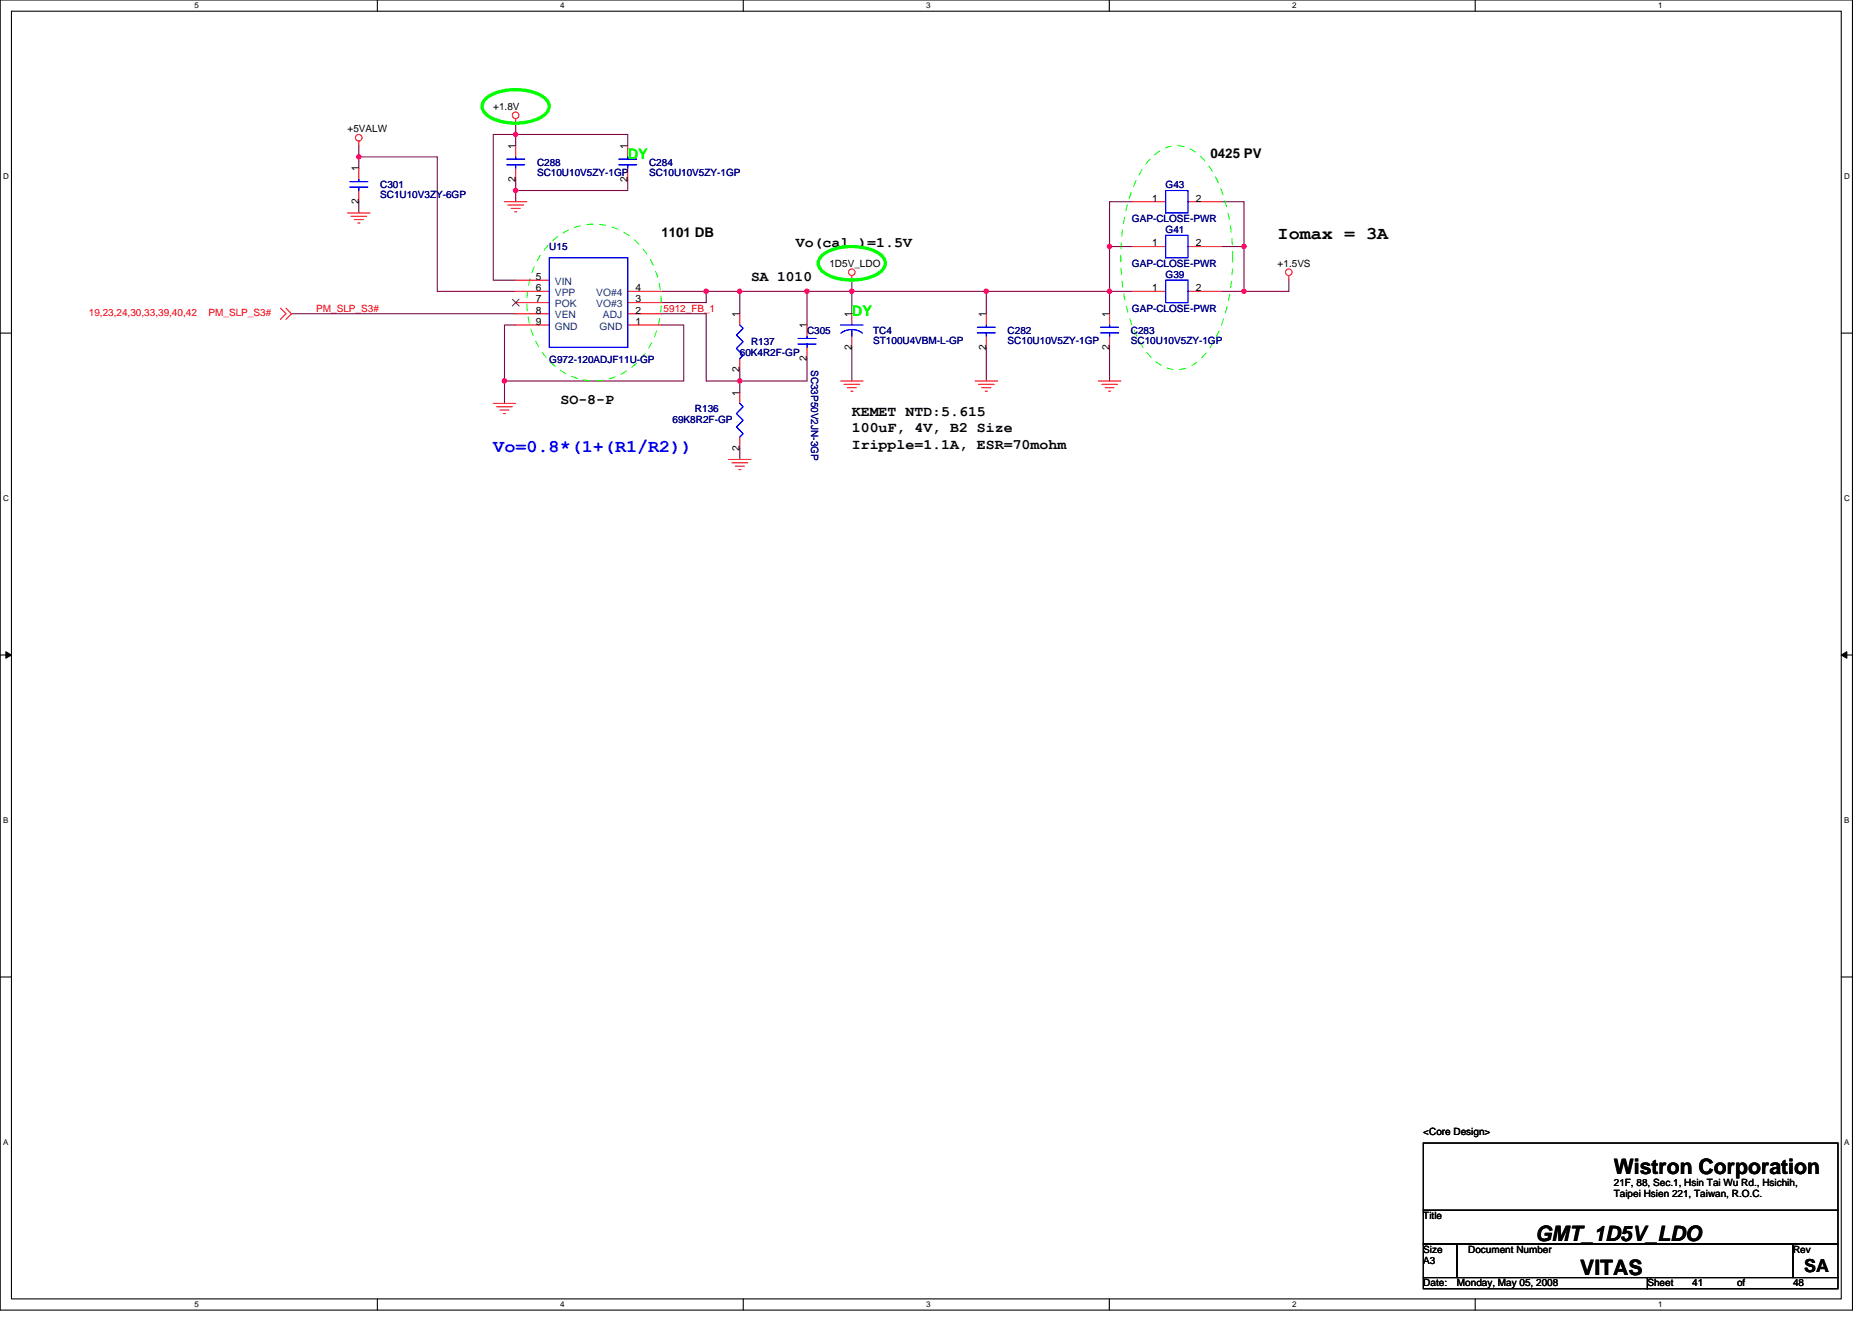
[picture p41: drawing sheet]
<svg xmlns="http://www.w3.org/2000/svg" width="297mm" height="210mm" viewBox="0 0 297 210" stroke-linecap="round" stroke-linejoin="round" font-family="sans-serif">
<defs><g id="words">
<g font-size="3.4">
<text x="256.1" y="186.2">Wistron Corporation</text>
<text x="243.6" y="196.9">GMT_1D5V_LDO</text>
<text x="250.7" y="202.2">VITAS</text>
</g>
<g font-size="2.8">
<text x="202.7" y="37.9">Iomax = 3A</text>
<text x="286.3" y="201.8">SA</text>
</g>
<text font-size="2.8" fill="#00f" x="78.3" y="71.7">Vo=0.8*(1+(R1/R2))</text>
<g font-size="2.3" fill="#0f0">
<text x="99.6" y="25.3">DY</text>
<text x="135.2" y="50.1">DY</text>
</g>
<g font-size="2.3">
<text x="126.3" y="39.3">Vo(cal.)=1.5V</text>
<text x="119.2" y="44.6">SA 1010</text>
<text x="88.9" y="64.2">SO-8-P</text>
<text x="135.2" y="65.9">KEMET NTD:5.615</text>
<text x="135.2" y="68.6">100uF, 4V, B2 Size</text>
<text x="135.2" y="71.2">Iripple=1.1A, ESR=70mohm</text>
</g>
<g font-size="2.1">
<text x="192.1" y="25.1">0425 PV</text>
<text x="104.9" y="37.5">1101 DB</text>
</g>
<g font-size="1.6">
<text x="78.3" y="17.4">+1.8V</text>
<text x="55.2" y="21">+5VALW</text>
<text x="81.8" y="23.6" transform="rotate(-90 81.8 23.6)">1</text>
<text x="99.6" y="23.6" transform="rotate(-90 99.6 23.6)">1</text>
<text x="56.9" y="27.2" transform="rotate(-90 56.9 27.2)">1</text>
<text x="81.8" y="28.8" transform="rotate(-90 81.8 28.8)">2</text>
<text x="99.6" y="28.8" transform="rotate(-90 99.6 28.8)">2</text>
<text x="56.9" y="32.4" transform="rotate(-90 56.9 32.4)">2</text>
<text x="182.8" y="32">1</text>
<text x="189.8" y="32">2</text>
<text x="182.8" y="39.1">1</text>
<text x="189.8" y="39.1">2</text>
<text x="85" y="44.4">5</text>
<text x="85" y="48">7</text>
<text x="85" y="46.2">6</text>
<text x="100.9" y="46.2">4</text>
<text x="100.9" y="48">3</text>
<text x="131.6" y="42.3">1D5V_LDO</text>
<text x="182.8" y="46.2">1</text>
<text x="189.8" y="46.2">2</text>
<text x="202.7" y="42.3">+1.5VS</text>
<text x="85" y="49.8">8</text>
<text x="85" y="51.5">9</text>
<text x="100.9" y="51.5">1</text>
<text x="100.9" y="49.8">2</text>
<text x="117.4" y="50.3" transform="rotate(-90 117.4 50.3)">1</text>
<text x="128" y="52.1" transform="rotate(-90 128 52.1)">1</text>
<text x="135.1" y="50.3" transform="rotate(-90 135.1 50.3)">1</text>
<text x="156.5" y="50.3" transform="rotate(-90 156.5 50.3)">1</text>
<text x="176" y="50.3" transform="rotate(-90 176 50.3)">1</text>
<text x="117.4" y="59.1" transform="rotate(-90 117.4 59.1)">2</text>
<text x="128" y="57.3" transform="rotate(-90 128 57.3)">2</text>
<text x="135.1" y="55.5" transform="rotate(-90 135.1 55.5)">2</text>
<text x="156.5" y="55.5" transform="rotate(-90 156.5 55.5)">2</text>
<text x="176" y="55.5" transform="rotate(-90 176 55.5)">2</text>
<text x="117.4" y="62.8" transform="rotate(-90 117.4 62.8)">1</text>
<text x="117.4" y="71.5" transform="rotate(-90 117.4 71.5)">2</text>
<text x="225.8" y="180.1">&lt;Core Design&gt;</text>
<text x="256.1" y="188.1">21F, 88, Sec.1, Hsin Tai Wu Rd., Hsichih,</text>
<text x="256.1" y="189.9">Taipei Hsien 221, Taiwan, R.O.C.</text>
<text x="225.8" y="193.4">Title</text>
<text x="225.8" y="200.6">A3</text>
<text x="225.8" y="198.8">Size</text>
<text x="233" y="198.8">Document Number</text>
<text x="284.5" y="198.8">Rev</text>
<text x="225.8" y="204.1">Date:</text>
<text x="231.2" y="204.1">Monday, May 05, 2008</text>
<text x="261.4" y="204.1">Sheet</text>
<text x="268.5" y="204.1">41</text>
<text x="275.6" y="204.1">of</text>
<text x="284.5" y="204.1">48</text>
</g>
<g font-size="1.6" fill="#000080">
<text x="60.3" y="29.9">C301</text>
<text x="85.2" y="26.3">C288</text>
<text x="85.2" y="27.9">SC10U10V5ZY-1GP</text>
<text x="103" y="26.3">C284</text>
<text x="103" y="27.9">SC10U10V5ZY-1GP</text>
<text x="185" y="29.9">G43</text>
<text x="60.3" y="31.5">SC1U10V3ZY-6GP</text>
<text x="179.6" y="35.2">GAP-CLOSE-PWR</text>
<text x="87.2" y="39.6">U15</text>
<text x="185" y="37">G41</text>
<text x="179.6" y="42.3">GAP-CLOSE-PWR</text>
<text x="185" y="44.1">G39</text>
<text x="128.1" y="53">C305</text>
<text x="138.6" y="53">TC4</text>
<text x="159.9" y="53">C282</text>
<text x="179.4" y="53">C283</text>
<text x="179.6" y="49.4">GAP-CLOSE-PWR</text>
<text x="87.2" y="57.6">G972-120ADJF11U-GP</text>
<text x="117.4" y="56.5">60K4R2F-GP</text>
<text x="119.2" y="54.8">R137</text>
<text x="128.7" y="58.7" transform="rotate(90 128.7 58.7)">SC33P50V2JN-3GP</text>
<text x="138.6" y="54.6">ST100U4VBM-L-GP</text>
<text x="159.9" y="54.6">SC10U10V5ZY-1GP</text>
<text x="179.4" y="54.6">SC10U10V5ZY-1GP</text>
<text x="110.3" y="65.4">R136</text>
<text x="106.7" y="67">69K8R2F-GP</text>
</g>
<g font-size="1.6" fill="#004080">
<text x="88" y="45.2">VIN</text>
<text x="88" y="46.9">VPP</text>
<text x="94.6" y="46.9">VO#4</text>
<text x="88" y="50.5">VEN</text>
<text x="88" y="48.7">POK</text>
<text x="88" y="52.3">GND</text>
<text x="94.6" y="48.7">VO#3</text>
<text x="95.1" y="52.3">GND</text>
<text x="95.7" y="50.5">ADJ</text>
</g>
<g font-size="1.6" fill="#f00">
<text x="14.1" y="50.1">19,23,24,30,33,39,40,42</text>
<text x="33.1" y="50.1">PM_SLP_S3#</text>
<text x="50.2" y="49.4">PM_SLP_S3#</text>
<text x="105.3" y="49.4">5912_FB_1</text>
</g>
<g font-size="1.3">
<text x="30.8" y="1.3">5</text>
<text x="88.9" y="1.3">4</text>
<text x="147" y="1.3">3</text>
<text x="205" y="1.3">2</text>
<text x="263.1" y="1.3">1</text>
<text x=".5" y="28.4">D</text>
<text x="292.6" y="28.4">D</text>
<text x=".5" y="79.5">C</text>
<text x="292.6" y="79.5">C</text>
<text x=".5" y="130.6">B</text>
<text x="292.6" y="130.6">B</text>
<text x=".5" y="181.7">A</text>
<text x="292.6" y="181.7">A</text>
<text x="30.8" y="207.4">5</text>
<text x="88.9" y="207.4">4</text>
<text x="147" y="207.4">3</text>
<text x="205" y="207.4">2</text>
<text x="263.1" y="207.4">1</text>
</g>
</g></defs>
<path d="M0 0h293.9v207.9h-293.9zM1.8 1.8h290.4v204.3h-290.4z" fill="none" stroke="#000" stroke-width=".17"/>
<g fill="#fff">
<path d="M30.8 .2h.7v1.4h-.7z"/>
<path d="M30.8 206.3h.7v1.4h-.7z"/>
</g>
<path d="M59.9 0v1.8M59.9 206.1v1.8" fill="none" stroke="#000" stroke-width=".17"/>
<g fill="#fff">
<path d="M88.9 .2h.7v1.4h-.7z"/>
<path d="M88.9 206.3h.7v1.4h-.7z"/>
</g>
<path d="M117.9 0v1.8M117.9 206.1v1.8" fill="none" stroke="#000" stroke-width=".17"/>
<g fill="#fff">
<path d="M147 .2h.7v1.4h-.7z"/>
<path d="M147 206.3h.7v1.4h-.7z"/>
</g>
<path d="M176 0v1.8M176 206.1v1.8" fill="none" stroke="#000" stroke-width=".17"/>
<g fill="#fff">
<path d="M205 .2h.7v1.4h-.7z"/>
<path d="M205 206.3h.7v1.4h-.7z"/>
</g>
<path d="M234.1 0v1.8M234.1 206.1v1.8" fill="none" stroke="#000" stroke-width=".17"/>
<g fill="#fff">
<path d="M263.1 .2h.7v1.4h-.7z"/>
<path d="M263.1 206.3h.7v1.4h-.7z"/>
<path d="M.5 27.3h.9v1.4h-.9z"/>
<path d="M292.6 27.3h.9v1.4h-.9z"/>
<path d="M.5 78.4h.9v1.4h-.9z"/>
<path d="M292.6 78.4h.9v1.4h-.9z"/>
</g>
<path d="M0 52.9h1.8M292.2 52.9h1.7" fill="none" stroke="#000" stroke-width=".17"/>
<g fill="#fff">
<path d="M.5 129.5h.8v1.4h-.8z"/>
<path d="M292.6 129.5h.9v1.4h-.9z"/>
</g>
<path d="M0 103.9h1.8M292.2 103.9h1.7" fill="none" stroke="#000" stroke-width=".17"/>
<path d="M.9 103.4l.9 .5-.9 .5zM292.2 103.9l.8-.5v1z" fill="#000" stroke="#000" stroke-width=".16"/>
<g fill="#fff">
<path d="M.5 180.5h.8v1.4h-.8z"/>
<path d="M292.6 180.5h.9v1.4h-.9z"/>
</g>
<path d="M0 155h1.8M292.2 155h1.7M225.8 197.4h5.4v5.3h-5.4zM225.8 181.4h65.8v10.6h-65.8zM225.8 192h65.8v5.4h-65.8zM231.2 197.4h53.3v5.3h-53.3zM284.5 197.4h7.1v5.3h-7.1zM225.8 202.7h35.6v1.8h-35.6zM261.4 202.7h30.2v1.8h-30.2z" fill="none" stroke="#000" stroke-width=".17"/>
<g fill="none" stroke="#800040" stroke-width=".17">
<path d="M81.8 19.6v3.5M56.9 23.1v3.6M56.9 32v1.8M56.9 24.9h12.5v21.3h12.4M81.8 28.4v3.6M99.6 23.1v-1.8h-21.3v23.1h3.5M99.6 28.4v1.8h-17.8M176.1 39.1v10.7M176.1 39.1h3.5M179.6 32h-3.5v7.1M193.8 32h3.6v7.1M193.8 39.1h3.6"/>
<path d="M197.4 39.1v7.1M46.3 49.8h35.5M81.8 51.6h-1.8v8.9h28.5v-8.9h-3.6M104.9 46.2h51.6v3.6M104.9 49.8h7.2v10.7h16v-3.6M112.1 46.2v1.8h-7.2M117.4 46.2v3.6M117.4 58.7v3.5M128.1 46.2v5.4M135.2 44.4v5.4M135.2 55.1v5.4M156.5 46.2h23.1"/>
<path d="M156.5 55.1v5.4M176.1 55.1v5.4M204.5 44.4v1.8h-10.7M80 60.5v3.5M117.4 71.1v1.8"/>
</g>
<g fill="#f0f" stroke="#f0f" stroke-width=".17">
<circle cx="81.8" cy="21.3" r=".35"/>
<circle cx="176" cy="39.1" r=".35"/>
<circle cx="197.4" cy="46.2" r=".35"/>
<circle cx="197.4" cy="39.1" r=".35"/>
<circle cx="81.8" cy="30.2" r=".35"/>
<circle cx="56.9" cy="24.9" r=".35"/>
<circle cx="80" cy="60.4" r=".35"/>
<circle cx="112" cy="46.2" r=".35"/>
<circle cx="117.4" cy="60.4" r=".35"/>
<circle cx="176" cy="46.2" r=".35"/>
<circle cx="156.5" cy="46.2" r=".35"/>
<circle cx="117.4" cy="46.2" r=".35"/>
<circle cx="128" cy="46.2" r=".35"/>
<circle cx="135.2" cy="46.2" r=".35"/>
</g>
<g fill="none" stroke="#f00" stroke-width=".17">
<path d="M81.8 18.8v.8M55.2 33.8h3.5M55.7 34.3h2.5M56.2 34.8h1.5M56.8 35.4h.3M56.9 22.4v.7M56.9 26.7v1.7M56.9 30.2v1.8M80 32h3.6M80.6 32.5h2.5M81.1 33.1h1.4M81.7 33.6h.3"/>
<path d="M81.8 23.1v1.8M81.8 26.7v1.7M99.6 23.1v1.8M99.6 26.7v1.7M179.6 32h5.4M179.6 39.1h5.4M188.5 32h5.3M188.5 39.1h5.3M44.5 48.9l.9 .9-.9 .9M45.4 48.9l.9 .9-.9 .9M81.8 46.2h5.4M81.8 51.6h5.4"/>
<path d="M81.8 49.8h5.4M81.8 44.4h5.4M81.8 48h5.4M99.6 46.2h5.3M99.6 51.6h5.3M99.6 49.8h5.3M99.6 48h5.3M117.4 49.8v1.8M117.4 56.9v1.8M128.1 51.6v1.7M128.1 55.1v1.8M135.2 43.7v.7"/>
<path d="M135.2 49.8v1.8M135.2 53.3v1.8M156.5 49.8v1.8M156.5 53.3v1.8M176.1 49.8v1.8M176.1 53.3v1.8M179.6 46.2h5.4M188.5 46.2h5.3M204.5 43.7v.7M78.3 64h3.5M78.8 64.5h2.5M79.3 65.1h1.5"/>
<path d="M79.9 65.6h.3M115.6 72.9h3.6M116.1 73.4h2.5M116.7 74h1.4M117.2 74.5h.4M117.4 62.2v1.8M117.4 69.3v1.8M133.4 60.5h3.5M133.9 61h2.5M134.4 61.5h1.5M135 62.1h.3M154.7 60.5h3.6"/>
<path d="M155.3 61h2.5M155.8 61.5h1.4M156.3 62.1h.4M174.3 60.5h3.5M174.8 61h2.5M175.3 61.5h1.5M175.9 62.1h.3"/>
<circle cx="81.8" cy="18.3" r=".52"/>
<circle cx="56.9" cy="21.9" r=".52"/>
<circle cx="135.2" cy="43.2" r=".52"/>
<circle cx="204.5" cy="43.2" r=".52"/>
</g>
<path d="M76.9 15.8a6.7 6.7 0 0 1 4.9-1.6 6.8 6.8 0 0 1 4.9 1.6 1.59 1.59 0 0 1-.5 2.6 8.8 8.8 0 0 1-8.8 0 1.65 1.65 0 0 1-.5-2.6zM130.2 40.7a6.7 6.7 0 0 1 4.9-1.6 6.8 6.8 0 0 1 5 1.6 1.59 1.59 0 0 1-.5 2.5 8.8 8.8 0 0 1-8.9 0 1.65 1.65 0 0 1-.5-2.5z" fill="none" stroke="#0f0" stroke-width=".53"/>
<path d="M87.6 38.3a9.6 9.6 0 0 1 14.2 .9 13.8 13.8 0 0 1-.9 18.5 9.5 9.5 0 0 1-14.2-.9 13.9 13.9 0 0 1 .9-18.5zM183 24.7a5.1 5.1 0 0 1 7.4 0 16.7 16.7 0 0 1 4.4 8.8 32.7 32.7 0 0 1-1.5 19.3 10.3 10.3 0 0 1-4.7 5.4 5 5 0 0 1-5.6-1.1 16.7 16.7 0 0 1-4.4-8.9 32.8 32.8 0 0 1 1.5-19.2 12.9 12.9 0 0 1 2.9-4.3z" fill="none" stroke="#0f0" stroke-width=".16" stroke-dasharray="1 1 1 1 1 1 1 1"/>
<g fill="none" stroke="#00f" stroke-width=".17">
<path d="M55.5 28.8h2.9M55.5 29.7h2.9M56.9 28.4v.4M56.9 29.7v.5M80.4 25.3h2.8M80.4 26.1h2.8M81.8 24.9v.4M81.8 26.1v.6M98.2 25.3h2.8M98.2 26.1h2.8M99.6 24.9v.4M99.6 26.1v.6"/>
<path d="M185 30.2h3.5v3.6h-3.5zM185 37.3h3.5v3.6h-3.5zM87.2 40.9h12.4v14.2h-12.4zM117.4 51.6l.5 .5-1 1.1 1 1-1 1.1 1 1.1-.5 .5M126.6 53.7h2.9M126.6 54.6h2.9M128.1 53.3v.4M128.1 54.6v.5M133.4 51.6h3.5M133.4 52.9a2.86 2.86 0 0 1 3.5 0M135.2 52.3v1M155.1 51.9h2.8"/>
<path d="M155.1 52.8h2.8M156.5 51.6v.3M156.5 52.8v.5M174.6 51.9h2.9M174.6 52.8h2.9M176.1 51.6v.3M176.1 52.8v.5M185 44.4h3.5v3.6h-3.5zM117.4 64l.5 .5-1 1.1 1 1.1-1 1 1 1.1-.5 .5"/>
</g>
<path d="M81.3 47.5l1.1 1.1M82.4 47.5l-1.1 1.1" fill="none" stroke="#804000" stroke-width=".16"/>
<use href="#words"/>
</svg>
